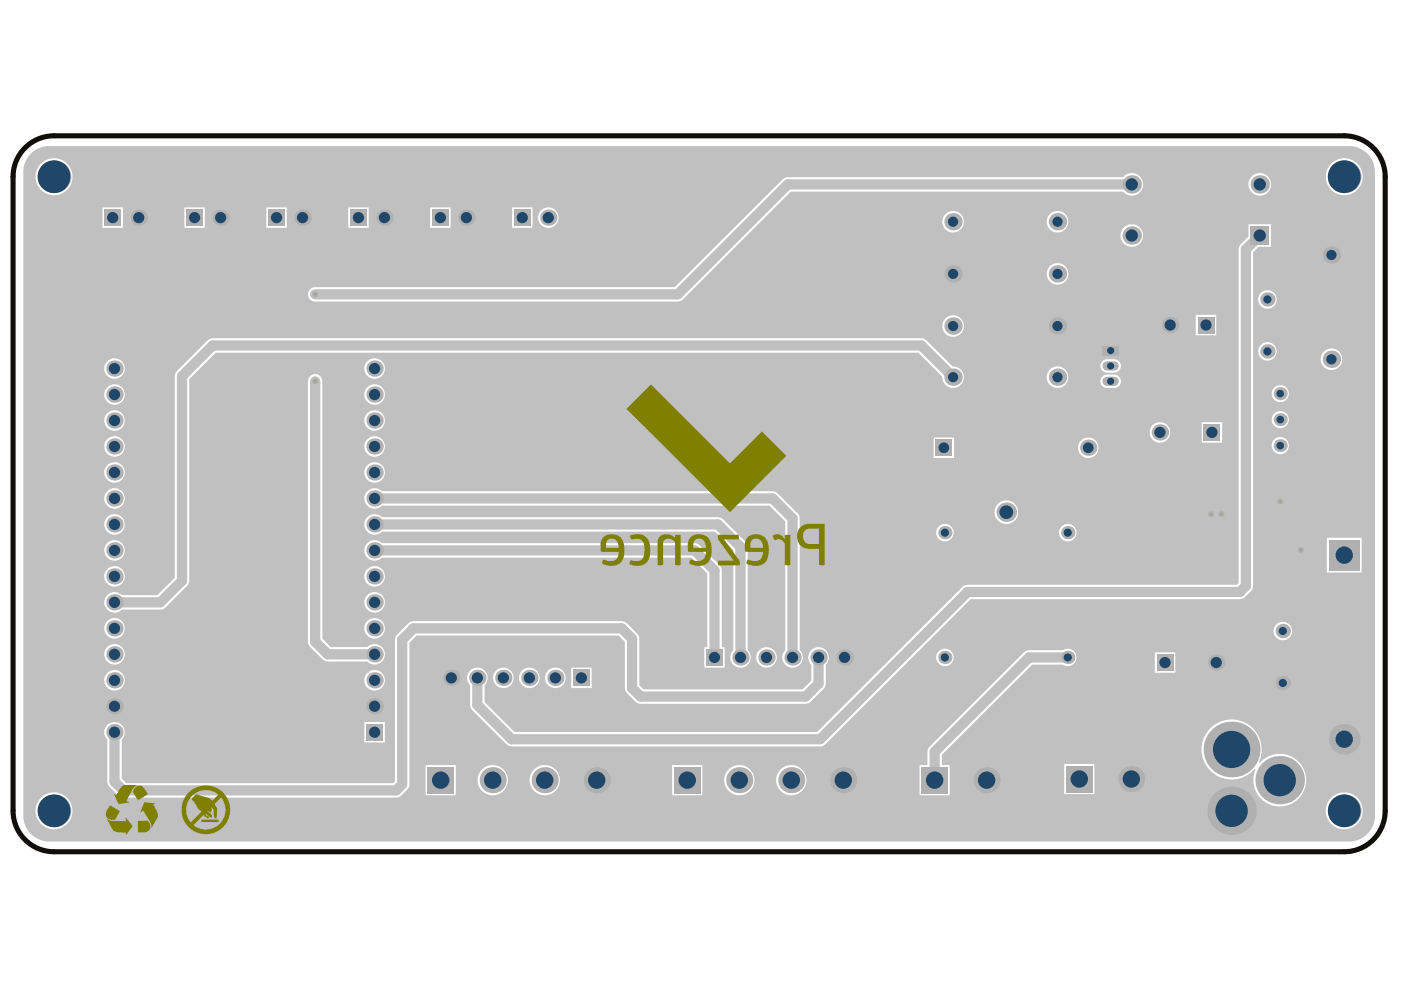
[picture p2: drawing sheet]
<svg xmlns="http://www.w3.org/2000/svg" width="297mm" height="210mm" viewBox="0 0 297 210" stroke-linecap="round" stroke-linejoin="round" font-family="sans-serif">
<path d="M5.3 31.3a8.7 8.7 0 0 1 6.2-2.5h273.5a8.7 8.7 0 0 1 8.7 8.7v134.4a8.7 8.7 0 0 1-8.7 8.7h-273.5a8.7 8.7 0 0 1-8.7-8.7v-134.4a8.6 8.6 0 0 1 2.5-6.2z" fill="none" stroke="#110f0a" stroke-width="1.1"/>
<path d="M6.2 33a5.5 5.5 0 0 1 3.7-2h276.6a5.5 5.5 0 0 1 5 5.5v136.4a5.5 5.5 0 0 1-5 5.5h-276.6a5.5 5.5 0 0 1-5-5.5v-136.4a5.3 5.3 0 0 1 1.3-3.5zM281.1 37.5a3.9 3.9 0 0 0 7.8 0 3.9 3.9 0 0 0-7.8 0zM7.5 37.5a4 4 0 0 0 7.9 0 4 4 0 0 0-7.9 0zM264.7 39.1a2.41 2.41 0 0 0 4.8 0 2.41 2.41 0 0 0-4.8 0zM65.7 61.3a1.53 1.53 0 0 0-.3 1.7 1.53 1.53 0 0 0 1.4 .9h77.3l.7-.4 22.9-22.9h70.4a2.4 2.4 0 0 0 3.5 .2 2.4 2.4 0 0 0 0-3.5 2.4 2.4 0 0 0-3.5 .3h-71.5l-.6 .4-22.9 22.9h-76.3zM114.1 46.1a2.19 2.19 0 0 0 4.3 0 2.19 2.19 0 0 0-4.3 0zM108.6 44v4.3h4.3v-4.3zM91.2 44v4.3h4.3v-4.3zM73.8 44v4.3h4.4v-4.3zM56.5 44v4.3h4.3v-4.3zM39.1 44v4.3h4.3v-4.3zM21.7 44v4.3h4.4v-4.3zM221.9 47a2.3 2.3 0 0 0 4.6 0 2.3 2.3 0 0 0-4.6 0zM199.8 47a2.3 2.3 0 0 0 4.6 0 2.3 2.3 0 0 0-4.6 0zM237.5 49.9a2.45 2.45 0 0 0 4.9 0 2.45 2.45 0 0 0-4.9 0zM221.9 58.1a2.3 2.3 0 0 0 4.6 0 2.3 2.3 0 0 0-4.6 0zM266.8 63.5a1.97 1.97 0 0 0 3.9 0 1.97 1.97 0 0 0-3.9 0zM253.5 66.7v4.4h4.4v-4.4zM199.8 69.1a2.3 2.3 0 0 0 4.6 0 2.3 2.3 0 0 0-4.6 0zM266.8 74.5a1.97 1.97 0 0 0 3.9 0 1.97 1.97 0 0 0-3.9 0zM280 76.2a2.3 2.3 0 0 0 4.6 0 2.3 2.3 0 0 0-4.6 0zM233.7 76.6a1.42 1.42 0 0 0-.3 1.5 1.42 1.42 0 0 0 1.3 .9 2.68 2.68 0 0 0 2.5-.4 1.42 1.42 0 0 0 .4-1.6 1.42 1.42 0 0 0-1.4-.8 2.68 2.68 0 0 0-2.5 .4zM77.2 78.1a2.2 2.2 0 0 0 4.4 0 2.2 2.2 0 0 0-4.4 0zM22.1 78.1a2.2 2.2 0 0 0 4.4 0 2.2 2.2 0 0 0-4.4 0zM221.9 80a2.3 2.3 0 0 0 4.6 0 2.3 2.3 0 0 0-4.6 0zM37.5 78.7l-.4 1.1v42.7l-3.7 3.7h-7.6a2.18 2.18 0 0 0-3.1 0 2.18 2.18 0 0 0 0 3.1 2.18 2.18 0 0 0 3.1-.1h8.6l.7-.4 4.6-4.6 .4-.7v-43.1l5.6-5.6h149l5.1 5.1a2.29 2.29 0 0 0 2.2 2.4 2.29 2.29 0 0 0 2.4-2.4 2.29 2.29 0 0 0-2.4-2.2l-5.6-5.5-1.1-.5h-150.2l-1.1 .5zM233.7 79.8a1.42 1.42 0 0 0-.3 1.6 1.42 1.42 0 0 0 1.3 .9 2.68 2.68 0 0 0 2.5-.5 1.42 1.42 0 0 0 .4-1.5 1.42 1.42 0 0 0-1.4-.9 2.68 2.68 0 0 0-2.5 .4zM269.6 83.5a1.85 1.85 0 0 0 3.7 0 1.85 1.85 0 0 0-3.7 0zM77.2 83.7a2.2 2.2 0 0 0 4.4 0 2.2 2.2 0 0 0-4.4 0zM22.1 83.7a2.2 2.2 0 0 0 4.4 0 2.2 2.2 0 0 0-4.4 0zM269.6 89a1.85 1.85 0 0 0 3.7 0 1.85 1.85 0 0 0-3.7 0zM77.2 89.2a2.2 2.2 0 0 0 4.4 0 2.2 2.2 0 0 0-4.4 0zM22.1 89.2a2.2 2.2 0 0 0 4.4 0 2.2 2.2 0 0 0-4.4 0zM254.8 89.5v4.4h4.3v-4.4zM243.7 91.7a2.2 2.2 0 0 0 4.4 0 2.2 2.2 0 0 0-4.4 0zM269.6 94.5a1.85 1.85 0 0 0 3.7 0 1.85 1.85 0 0 0-3.7 0zM77.2 94.7a2.2 2.2 0 0 0 4.4 0 2.2 2.2 0 0 0-4.4 0zM22.1 94.7a2.2 2.2 0 0 0 4.4 0 2.2 2.2 0 0 0-4.4 0zM228.5 94.9a2.2 2.2 0 0 0 4.4 0 2.2 2.2 0 0 0-4.4 0zM197.9 92.8v4.3h4.4v-4.3zM77.2 100.2a2.2 2.2 0 0 0 4.4 0 2.2 2.2 0 0 0-4.4 0zM22.1 100.2a2.2 2.2 0 0 0 4.4 0 2.2 2.2 0 0 0-4.4 0zM22.1 105.7a2.2 2.2 0 0 0 4.4 0 2.2 2.2 0 0 0-4.4 0zM210.8 108.6a2.55 2.55 0 0 0 5.1 0 2.55 2.55 0 0 0-5.1 0zM22.1 111.2a2.2 2.2 0 0 0 4.4 0 2.2 2.2 0 0 0-4.4 0zM224.5 112.9a1.86 1.86 0 0 0 3.7 0 1.86 1.86 0 0 0-3.7 0zM198.5 112.9a1.86 1.86 0 0 0 3.7 0 1.86 1.86 0 0 0-3.7 0zM22.1 116.7a2.2 2.2 0 0 0 4.4 0 2.2 2.2 0 0 0-4.4 0zM281.3 114v7.4h7.4v-7.4zM77.2 122.2a2.2 2.2 0 0 0 4.4 0 2.2 2.2 0 0 0-4.4 0zM22.1 122.2a2.2 2.2 0 0 0 4.4 0 2.2 2.2 0 0 0-4.4 0zM77.2 127.7a2.2 2.2 0 0 0 4.4 0 2.2 2.2 0 0 0-4.4 0zM77.2 133.2a2.2 2.2 0 0 0 4.4 0 2.2 2.2 0 0 0-4.4 0zM22.1 133.2a2.2 2.2 0 0 0 4.4 0 2.2 2.2 0 0 0-4.4 0zM270 133.8a1.97 1.97 0 0 0 3.9 0 1.97 1.97 0 0 0-3.9 0zM65.7 79.8l-.4 1v55.7l.4 .6 2.7 2.7 .7 .4 8.8 .1a2.18 2.18 0 0 0 3.1 0 2.18 2.18 0 0 0 0-3.1 2.18 2.18 0 0 0-3.1 0h-7.8l-1.8-1.8v-54.6a1.53 1.53 0 0 0-.9-1.4 1.53 1.53 0 0 0-1.7 .4zM22.1 138.7a2.2 2.2 0 0 0 4.4 0 2.2 2.2 0 0 0-4.4 0zM197.1 158.3l-.5 1.1v2.8h-1.6v6.4h6.4v-6.4h-1.7v-2.2l19.1-19.1h6.6a1.85 1.85 0 0 0 2.8-1.5 1.85 1.85 0 0 0-2.8-1.5h-7.2l-.8 .2zM198.5 139.4a1.86 1.86 0 0 0 3.7 0 1.86 1.86 0 0 0-3.7 0zM77.7 104.4a2.18 2.18 0 0 0 .3 2.9 2.18 2.18 0 0 0 3-.1h82.2l3.3 3.3v27.4a2.18 2.18 0 0 0 0 3 2.18 2.18 0 0 0 3.1 0 2.18 2.18 0 0 0 0-3l-.1-28.4-.4-.7-4.2-4.2-.7-.4h-83.2a2.16 2.16 0 0 0-3.3 .2zM160.3 139.4a2.2 2.2 0 0 0 4.4 0 2.2 2.2 0 0 0-4.4 0zM77.7 109.9a2.18 2.18 0 0 0 .3 2.9 2.18 2.18 0 0 0 3-.1h70.6l3.9 3.9v21.3a2.18 2.18 0 0 0 0 3 2.18 2.18 0 0 0 3 0 2.18 2.18 0 0 0 0-3v-22.3l-.4-.7-4.8-4.8-.7-.4h-71.6a2.16 2.16 0 0 0-3.3 .2zM77.7 115.4a2.18 2.18 0 0 0 .3 2.9 2.18 2.18 0 0 0 3-.1h65.6l3.4 3.4v15.6h-.7v4.4h4.4v-4.4h-.7v-16.7l-.4-.7-4.3-4.2-.7-.4h-66.6a2.16 2.16 0 0 0-3.3 .2zM244.8 138.3v4.3h4.4v-4.3zM121.1 141.6v4.3h4.3v-4.3zM115.6 143.7a2.19 2.19 0 0 0 4.3 0 2.19 2.19 0 0 0-4.3 0zM110 143.7a2.2 2.2 0 0 0 4.4 0 2.2 2.2 0 0 0-4.4 0zM104.5 143.7a2.2 2.2 0 0 0 4.4 0 2.2 2.2 0 0 0-4.4 0zM77.2 144.2a2.2 2.2 0 0 0 4.4 0 2.2 2.2 0 0 0-4.4 0zM22.1 144.2a2.2 2.2 0 0 0 4.4 0 2.2 2.2 0 0 0-4.4 0zM22.5 153.9a2.14 2.14 0 0 0 .2 2.9l.1 9.3 .4 .7 1.9 1.9 .6 .4h58.7a5.3 5.3 0 0 0 2.2-2l.2-.8v-30l1.5-1.5h42.9l1.3 1.3v10.2l.4 .7 1.8 1.8 1.1 .4h35.4l.7-.4 3-3.1 .2-.7v-4.1a2.18 2.18 0 0 0 0-3.1 2.18 2.18 0 0 0-3.1 0 2.18 2.18 0 0 0 0 3.1v3.4l-1.8 1.9h-33.7l-1-.9v-10.3l-.4-.7-2.2-2.2-.7-.4h-44.5l-1.1 .4-2.4 2.5-.5 1v30.1l-.3 .3h-56.6l-1-.9v-8.3a2.18 2.18 0 0 0-.1-3.2 2.18 2.18 0 0 0-3.2 .3zM99.5 142.4a2.14 2.14 0 0 0 .2 2.9v4.2l.2 .7 7.5 7.6 .7 .4 65.8 .1 1.1-.5 30.8-30.8h57.5a5.3 5.3 0 0 0 2.2-2l.2-.8v-70.7l1.2-1.2h2.6v-4.7h-4.8v2.6l-1.9 1.9-.2 .8v70.7l-.4 .4h-57.4l-.7 .4-30.8 30.8h-64.2l-6.4-6.4v-3.5a2.18 2.18 0 0 0-.1-3.2 2.18 2.18 0 0 0-3.1 .3zM77.3 153.1v4.3h4.3v-4.3zM225.6 162v6.4h6.4v-6.4zM164.6 165.4a3.2 3.2 0 0 0 6.4 0 3.2 3.2 0 0 0-6.4 0zM153.5 165.4a3.2 3.2 0 0 0 6.5 0 3.2 3.2 0 0 0-6.5 0zM142.5 162.2v6.4h6.4v-6.4zM112.3 165.4a3.2 3.2 0 0 0 6.4 0 3.2 3.2 0 0 0-6.4 0zM101.2 165.4a3.2 3.2 0 0 0 6.5 0 3.2 3.2 0 0 0-6.5 0zM90.2 162.2v6.4h6.4v-6.4zM256.3 154.8a6.4 6.4 0 0 0 .7 9 6.4 6.4 0 0 0 9-.8l.2 .2a5.6 5.6 0 0 0 5.2 7.8 5.6 5.6 0 0 0 5-8 5.6 5.6 0 0 0-9.3-1.3l-.2-.2a6.4 6.4 0 0 0-2.4-8 6.4 6.4 0 0 0-8.2 1.3zM281.1 171.9a3.9 3.9 0 0 0 7.8 0 3.9 3.9 0 0 0-7.8 0zM7.5 171.9a4 4 0 0 0 7.9 0 4 4 0 0 0-7.9 0z" fill="#c0c0c0"/>
<path d="M240 39.1h-73l-23.3 23.3h-76.9M267.1 49.9l-2.9 3v71.3l-1.3 1.3h-57.8l-31.2 31.2h-65.4l-7.3-7.2v-5.8M202.1 80l-6.8-6.7h-150.2l-6.5 6.5v43.3l-4.6 4.6h-9.7M66.8 80.8v55.3l2.7 2.6h9.9M79.4 116.7h67.8l4.3 4.2v18.5M79.4 111.2h72.8l4.8 4.8v23.4M79.4 105.7h84.4l4.2 4.2v29.5M173.5 139.4v5.6l-2.7 2.7h-35l-1.8-1.8v-10.5l-2.2-2.2h-44.1l-2.4 2.4v30.7l-1.3 1.3h-57.9l-1.8-1.9v-10.4M226.4 139.4h-8.2l-20 20v6" fill="none" stroke="#c0c0c0" stroke-width="2.2"/>
<circle cx="256.8" cy="109" r=".65" fill="#b0b0b0"/>
<circle cx="256.8" cy="109" r=".33" fill="#a6968d"/>
<circle cx="259" cy="109" r=".65" fill="#b0b0b0"/>
<circle cx="259" cy="109" r=".33" fill="#a6968d"/>
<circle cx="271.4" cy="106.3" r=".65" fill="#b0b0b0"/>
<circle cx="271.4" cy="106.3" r=".33" fill="#a6968d"/>
<circle cx="275.8" cy="116.6" r=".65" fill="#b0b0b0"/>
<circle cx="275.8" cy="116.6" r=".33" fill="#a6968d"/>
<circle cx="66.8" cy="80.8" r=".65" fill="#b0b0b0"/>
<circle cx="66.8" cy="80.8" r=".33" fill="#a6968d"/>
<circle cx="66.8" cy="62.4" r=".65" fill="#b0b0b0"/>
<circle cx="66.8" cy="62.4" r=".33" fill="#a6968d"/>
<circle cx="11.5" cy="171.9" r="3.5" fill="#b0b0b0"/>
<circle cx="11.5" cy="171.9" r="3.5" fill="#1f4769"/>
<circle cx="24.3" cy="144.2" r="1.73" fill="#b0b0b0"/>
<circle cx="24.3" cy="144.2" r="1.19" fill="#1f4769"/>
<circle cx="24.3" cy="149.7" r="1.73" fill="#b0b0b0"/>
<circle cx="24.3" cy="149.7" r="1.19" fill="#1f4769"/>
<circle cx="24.3" cy="155.3" r="1.73" fill="#b0b0b0"/>
<circle cx="24.3" cy="155.3" r="1.19" fill="#1f4769"/>
<circle cx="24.3" cy="138.7" r="1.73" fill="#b0b0b0"/>
<circle cx="24.3" cy="138.7" r="1.19" fill="#1f4769"/>
<circle cx="24.3" cy="133.2" r="1.73" fill="#b0b0b0"/>
<circle cx="24.3" cy="133.2" r="1.19" fill="#1f4769"/>
<circle cx="24.3" cy="127.7" r="1.73" fill="#b0b0b0"/>
<circle cx="24.3" cy="127.7" r="1.19" fill="#1f4769"/>
<circle cx="24.3" cy="122.2" r="1.73" fill="#b0b0b0"/>
<circle cx="24.3" cy="122.2" r="1.19" fill="#1f4769"/>
<path d="M77.7 153.5h3.5v3.5h-3.5z" fill-rule="evenodd" fill="#b0b0b0"/>
<circle cx="79.4" cy="155.3" r="1.19" fill="#1f4769"/>
<circle cx="79.4" cy="144.2" r="1.73" fill="#b0b0b0"/>
<circle cx="79.4" cy="144.2" r="1.19" fill="#1f4769"/>
<circle cx="79.4" cy="149.7" r="1.73" fill="#b0b0b0"/>
<circle cx="79.4" cy="149.7" r="1.19" fill="#1f4769"/>
<circle cx="79.4" cy="138.7" r="1.73" fill="#b0b0b0"/>
<circle cx="79.4" cy="138.7" r="1.19" fill="#1f4769"/>
<circle cx="79.4" cy="133.2" r="1.73" fill="#b0b0b0"/>
<circle cx="79.4" cy="133.2" r="1.19" fill="#1f4769"/>
<circle cx="79.4" cy="127.7" r="1.73" fill="#b0b0b0"/>
<circle cx="79.4" cy="127.7" r="1.19" fill="#1f4769"/>
<circle cx="79.4" cy="122.2" r="1.73" fill="#b0b0b0"/>
<circle cx="79.4" cy="122.2" r="1.19" fill="#1f4769"/>
<path d="M90.7 162.6h5.5v5.6h-5.5z" fill-rule="evenodd" fill="#b0b0b0"/>
<circle cx="93.4" cy="165.4" r="1.84" fill="#1f4769"/>
<circle cx="95.7" cy="143.7" r="1.73" fill="#b0b0b0"/>
<circle cx="95.7" cy="143.7" r="1.19" fill="#1f4769"/>
<circle cx="101.2" cy="143.7" r="1.73" fill="#b0b0b0"/>
<circle cx="101.2" cy="143.7" r="1.19" fill="#1f4769"/>
<circle cx="104.5" cy="165.4" r="2.76" fill="#b0b0b0"/>
<circle cx="104.5" cy="165.4" r="1.84" fill="#1f4769"/>
<circle cx="106.7" cy="143.7" r="1.73" fill="#b0b0b0"/>
<circle cx="106.7" cy="143.7" r="1.19" fill="#1f4769"/>
<circle cx="112.2" cy="143.7" r="1.73" fill="#b0b0b0"/>
<circle cx="112.2" cy="143.7" r="1.19" fill="#1f4769"/>
<circle cx="115.5" cy="165.4" r="2.76" fill="#b0b0b0"/>
<circle cx="115.5" cy="165.4" r="1.84" fill="#1f4769"/>
<circle cx="117.7" cy="143.7" r="1.73" fill="#b0b0b0"/>
<circle cx="117.7" cy="143.7" r="1.19" fill="#1f4769"/>
<path d="M121.5 142h3.5v3.5h-3.5z" fill-rule="evenodd" fill="#b0b0b0"/>
<circle cx="123.3" cy="143.7" r="1.19" fill="#1f4769"/>
<circle cx="126.5" cy="165.4" r="2.76" fill="#b0b0b0"/>
<circle cx="126.5" cy="165.4" r="1.84" fill="#1f4769"/>
<path d="M142.9 162.6h5.6v5.6h-5.6z" fill-rule="evenodd" fill="#b0b0b0"/>
<circle cx="145.7" cy="165.4" r="1.84" fill="#1f4769"/>
<path d="M149.7 137.7h3.5v3.4h-3.5z" fill-rule="evenodd" fill="#b0b0b0"/>
<circle cx="151.5" cy="139.4" r="1.19" fill="#1f4769"/>
<circle cx="156.7" cy="165.4" r="2.76" fill="#b0b0b0"/>
<circle cx="156.7" cy="165.4" r="1.84" fill="#1f4769"/>
<circle cx="157" cy="139.4" r="1.73" fill="#b0b0b0"/>
<circle cx="157" cy="139.4" r="1.19" fill="#1f4769"/>
<circle cx="162.5" cy="139.4" r="1.73" fill="#b0b0b0"/>
<circle cx="162.5" cy="139.4" r="1.19" fill="#1f4769"/>
<circle cx="167.8" cy="165.4" r="2.76" fill="#b0b0b0"/>
<circle cx="167.8" cy="165.4" r="1.84" fill="#1f4769"/>
<circle cx="168" cy="139.4" r="1.73" fill="#b0b0b0"/>
<circle cx="168" cy="139.4" r="1.19" fill="#1f4769"/>
<circle cx="11.5" cy="37.5" r="3.5" fill="#b0b0b0"/>
<circle cx="11.5" cy="37.5" r="3.5" fill="#1f4769"/>
<path d="M22.2 44.4h3.4v3.5h-3.4z" fill-rule="evenodd" fill="#b0b0b0"/>
<circle cx="23.9" cy="46.1" r="1.19" fill="#1f4769"/>
<circle cx="24.3" cy="116.7" r="1.73" fill="#b0b0b0"/>
<circle cx="24.3" cy="116.7" r="1.19" fill="#1f4769"/>
<circle cx="24.3" cy="111.2" r="1.73" fill="#b0b0b0"/>
<circle cx="24.3" cy="111.2" r="1.19" fill="#1f4769"/>
<circle cx="24.3" cy="105.7" r="1.73" fill="#b0b0b0"/>
<circle cx="24.3" cy="105.7" r="1.19" fill="#1f4769"/>
<circle cx="24.3" cy="100.2" r="1.73" fill="#b0b0b0"/>
<circle cx="24.3" cy="100.2" r="1.19" fill="#1f4769"/>
<circle cx="24.3" cy="94.7" r="1.73" fill="#b0b0b0"/>
<circle cx="24.3" cy="94.7" r="1.19" fill="#1f4769"/>
<circle cx="24.3" cy="89.2" r="1.73" fill="#b0b0b0"/>
<circle cx="24.3" cy="89.2" r="1.19" fill="#1f4769"/>
<circle cx="24.3" cy="83.7" r="1.73" fill="#b0b0b0"/>
<circle cx="24.3" cy="83.7" r="1.19" fill="#1f4769"/>
<circle cx="24.3" cy="78.1" r="1.73" fill="#b0b0b0"/>
<circle cx="24.3" cy="78.1" r="1.19" fill="#1f4769"/>
<circle cx="29.4" cy="46.1" r="1.73" fill="#b0b0b0"/>
<circle cx="29.4" cy="46.1" r="1.19" fill="#1f4769"/>
<path d="M39.5 44.4h3.5v3.5h-3.5z" fill-rule="evenodd" fill="#b0b0b0"/>
<circle cx="41.3" cy="46.1" r="1.19" fill="#1f4769"/>
<circle cx="46.8" cy="46.1" r="1.73" fill="#b0b0b0"/>
<circle cx="46.8" cy="46.1" r="1.19" fill="#1f4769"/>
<path d="M56.9 44.4h3.5v3.5h-3.5z" fill-rule="evenodd" fill="#b0b0b0"/>
<circle cx="58.6" cy="46.1" r="1.19" fill="#1f4769"/>
<circle cx="64.1" cy="46.1" r="1.73" fill="#b0b0b0"/>
<circle cx="64.1" cy="46.1" r="1.19" fill="#1f4769"/>
<path d="M74.3 44.4h3.4v3.5h-3.4z" fill-rule="evenodd" fill="#b0b0b0"/>
<circle cx="76" cy="46.1" r="1.19" fill="#1f4769"/>
<circle cx="79.4" cy="116.7" r="1.73" fill="#b0b0b0"/>
<circle cx="79.4" cy="116.7" r="1.19" fill="#1f4769"/>
<circle cx="79.4" cy="111.2" r="1.73" fill="#b0b0b0"/>
<circle cx="79.4" cy="111.2" r="1.19" fill="#1f4769"/>
<circle cx="79.4" cy="105.7" r="1.73" fill="#b0b0b0"/>
<circle cx="79.4" cy="105.7" r="1.19" fill="#1f4769"/>
<circle cx="79.4" cy="100.2" r="1.73" fill="#b0b0b0"/>
<circle cx="79.4" cy="100.2" r="1.19" fill="#1f4769"/>
<circle cx="79.4" cy="94.7" r="1.73" fill="#b0b0b0"/>
<circle cx="79.4" cy="94.7" r="1.19" fill="#1f4769"/>
<circle cx="79.4" cy="89.2" r="1.73" fill="#b0b0b0"/>
<circle cx="79.4" cy="89.2" r="1.19" fill="#1f4769"/>
<circle cx="79.4" cy="83.7" r="1.73" fill="#b0b0b0"/>
<circle cx="79.4" cy="83.7" r="1.19" fill="#1f4769"/>
<circle cx="79.4" cy="78.1" r="1.73" fill="#b0b0b0"/>
<circle cx="79.4" cy="78.1" r="1.19" fill="#1f4769"/>
<circle cx="81.5" cy="46.1" r="1.73" fill="#b0b0b0"/>
<circle cx="81.5" cy="46.1" r="1.19" fill="#1f4769"/>
<path d="M91.6 44.4h3.5v3.5h-3.5z" fill-rule="evenodd" fill="#b0b0b0"/>
<circle cx="93.4" cy="46.1" r="1.19" fill="#1f4769"/>
<circle cx="98.9" cy="46.1" r="1.73" fill="#b0b0b0"/>
<circle cx="98.9" cy="46.1" r="1.19" fill="#1f4769"/>
<path d="M109 44.4h3.5v3.5h-3.5z" fill-rule="evenodd" fill="#b0b0b0"/>
<circle cx="110.7" cy="46.1" r="1.19" fill="#1f4769"/>
<circle cx="116.3" cy="46.1" r="1.73" fill="#b0b0b0"/>
<circle cx="116.3" cy="46.1" r="1.19" fill="#1f4769"/>
<circle cx="173.5" cy="139.4" r="1.73" fill="#b0b0b0"/>
<circle cx="173.5" cy="139.4" r="1.19" fill="#1f4769"/>
<circle cx="178.8" cy="165.4" r="2.76" fill="#b0b0b0"/>
<circle cx="178.8" cy="165.4" r="1.84" fill="#1f4769"/>
<circle cx="179.1" cy="139.4" r="1.73" fill="#b0b0b0"/>
<circle cx="179.1" cy="139.4" r="1.19" fill="#1f4769"/>
<path d="M195.4 162.6h5.5v5.6h-5.5z" fill-rule="evenodd" fill="#b0b0b0"/>
<circle cx="198.2" cy="165.4" r="1.84" fill="#1f4769"/>
<path d="M198.4 93.2h3.5v3.5h-3.5z" fill-rule="evenodd" fill="#b0b0b0"/>
<circle cx="200.1" cy="94.9" r="1.14" fill="#1f4769"/>
<circle cx="200.3" cy="139.4" r="1.41" fill="#b0b0b0"/>
<circle cx="200.3" cy="139.4" r=".87" fill="#1f4769"/>
<circle cx="200.3" cy="112.9" r="1.41" fill="#b0b0b0"/>
<circle cx="200.3" cy="112.9" r=".87" fill="#1f4769"/>
<circle cx="209.2" cy="165.4" r="2.76" fill="#b0b0b0"/>
<circle cx="209.2" cy="165.4" r="1.84" fill="#1f4769"/>
<circle cx="213.4" cy="108.6" r="2.06" fill="#b0b0b0"/>
<circle cx="213.4" cy="108.6" r="1.45" fill="#1f4769"/>
<circle cx="226.4" cy="139.4" r="1.41" fill="#b0b0b0"/>
<circle cx="226.4" cy="139.4" r=".87" fill="#1f4769"/>
<circle cx="226.4" cy="112.9" r="1.41" fill="#b0b0b0"/>
<circle cx="226.4" cy="112.9" r=".87" fill="#1f4769"/>
<path d="M226.1 162.4h5.5v5.5h-5.5z" fill-rule="evenodd" fill="#b0b0b0"/>
<circle cx="228.8" cy="165.2" r="1.84" fill="#1f4769"/>
<circle cx="230.7" cy="94.9" r="1.73" fill="#b0b0b0"/>
<circle cx="230.7" cy="94.9" r="1.14" fill="#1f4769"/>
<circle cx="239.9" cy="165.2" r="2.76" fill="#b0b0b0"/>
<circle cx="239.9" cy="165.2" r="1.84" fill="#1f4769"/>
<circle cx="245.9" cy="91.7" r="1.73" fill="#b0b0b0"/>
<circle cx="245.9" cy="91.7" r="1.19" fill="#1f4769"/>
<path d="M245.3 138.7h3.4v3.5h-3.4z" fill-rule="evenodd" fill="#b0b0b0"/>
<circle cx="247" cy="140.5" r="1.19" fill="#1f4769"/>
<path d="M255.2 89.9h3.5v3.5h-3.5z" fill-rule="evenodd" fill="#b0b0b0"/>
<circle cx="257" cy="91.7" r="1.19" fill="#1f4769"/>
<circle cx="257.9" cy="140.5" r="1.73" fill="#b0b0b0"/>
<circle cx="257.9" cy="140.5" r="1.19" fill="#1f4769"/>
<circle cx="261.1" cy="171.9" r="5.1" fill="#b0b0b0"/>
<circle cx="261.1" cy="171.9" r="3.4" fill="#1f4769"/>
<circle cx="261.1" cy="158.9" r="5.9" fill="#b0b0b0"/>
<circle cx="261.1" cy="158.9" r="3.9" fill="#1f4769"/>
<circle cx="271.3" cy="165.4" r="5.1" fill="#b0b0b0"/>
<circle cx="271.3" cy="165.4" r="3.4" fill="#1f4769"/>
<circle cx="271.4" cy="94.5" r="1.38" fill="#b0b0b0"/>
<circle cx="271.4" cy="94.5" r=".8" fill="#1f4769"/>
<circle cx="271.4" cy="89" r="1.38" fill="#b0b0b0"/>
<circle cx="271.4" cy="89" r=".8" fill="#1f4769"/>
<circle cx="272" cy="133.8" r="1.52" fill="#b0b0b0"/>
<circle cx="272" cy="133.8" r=".87" fill="#1f4769"/>
<circle cx="272" cy="144.8" r="1.52" fill="#b0b0b0"/>
<circle cx="272" cy="144.8" r=".87" fill="#1f4769"/>
<path d="M281.7 114.5h6.6v6.5h-6.6z" fill-rule="evenodd" fill="#b0b0b0"/>
<circle cx="285" cy="117.7" r="1.84" fill="#1f4769"/>
<circle cx="285" cy="171.9" r="3.5" fill="#b0b0b0"/>
<circle cx="285" cy="171.9" r="3.5" fill="#1f4769"/>
<circle cx="285" cy="156.7" r="3.3" fill="#b0b0b0"/>
<circle cx="285" cy="156.7" r="1.84" fill="#1f4769"/>
<circle cx="202.1" cy="80" r="1.84" fill="#b0b0b0"/>
<circle cx="202.1" cy="80" r="1.09" fill="#1f4769"/>
<circle cx="202.1" cy="69.1" r="1.84" fill="#b0b0b0"/>
<circle cx="202.1" cy="69.1" r="1.09" fill="#1f4769"/>
<circle cx="202.1" cy="47" r="1.84" fill="#b0b0b0"/>
<circle cx="202.1" cy="47" r="1.09" fill="#1f4769"/>
<circle cx="202.1" cy="58.1" r="1.84" fill="#b0b0b0"/>
<circle cx="202.1" cy="58.1" r="1.09" fill="#1f4769"/>
<circle cx="224.2" cy="80" r="1.84" fill="#b0b0b0"/>
<circle cx="224.2" cy="80" r="1.09" fill="#1f4769"/>
<circle cx="224.2" cy="69.1" r="1.84" fill="#b0b0b0"/>
<circle cx="224.2" cy="69.1" r="1.09" fill="#1f4769"/>
<circle cx="224.2" cy="47" r="1.84" fill="#b0b0b0"/>
<circle cx="224.2" cy="47" r="1.09" fill="#1f4769"/>
<circle cx="224.2" cy="58.1" r="1.84" fill="#b0b0b0"/>
<circle cx="224.2" cy="58.1" r="1.09" fill="#1f4769"/>
<path d="M234.7 80.8h1.5" fill="none" stroke="#b0b0b0" stroke-width="2"/>
<circle cx="235.5" cy="80.8" r=".76" fill="#1f4769"/>
<path d="M234.7 77.6h1.5" fill="none" stroke="#b0b0b0" stroke-width="2"/>
<circle cx="235.5" cy="77.6" r=".76" fill="#1f4769"/>
<path d="M233.7 73.4h3.5v1.9h-3.5z" fill-rule="evenodd" fill="#b0b0b0"/>
<circle cx="235.5" cy="74.3" r=".76" fill="#1f4769"/>
<circle cx="240" cy="39.1" r="1.95" fill="#b0b0b0"/>
<circle cx="240" cy="39.1" r="1.3" fill="#1f4769"/>
<circle cx="240" cy="49.9" r="1.95" fill="#b0b0b0"/>
<circle cx="240" cy="49.9" r="1.3" fill="#1f4769"/>
<circle cx="248.1" cy="68.9" r="1.73" fill="#b0b0b0"/>
<circle cx="248.1" cy="68.9" r="1.19" fill="#1f4769"/>
<path d="M254 67.2h3.4v3.4h-3.4z" fill-rule="evenodd" fill="#b0b0b0"/>
<circle cx="255.7" cy="68.9" r="1.19" fill="#1f4769"/>
<path d="M265.1 48h3.9v3.9h-3.9z" fill-rule="evenodd" fill="#b0b0b0"/>
<circle cx="267.1" cy="49.9" r="1.3" fill="#1f4769"/>
<circle cx="267.1" cy="39.1" r="1.95" fill="#b0b0b0"/>
<circle cx="267.1" cy="39.1" r="1.3" fill="#1f4769"/>
<circle cx="268.7" cy="74.5" r="1.52" fill="#b0b0b0"/>
<circle cx="268.7" cy="74.5" r=".87" fill="#1f4769"/>
<circle cx="268.7" cy="63.5" r="1.52" fill="#b0b0b0"/>
<circle cx="268.7" cy="63.5" r=".87" fill="#1f4769"/>
<circle cx="271.4" cy="83.5" r="1.38" fill="#b0b0b0"/>
<circle cx="271.4" cy="83.5" r=".8" fill="#1f4769"/>
<circle cx="282.3" cy="76.2" r="1.84" fill="#b0b0b0"/>
<circle cx="282.3" cy="76.2" r="1.09" fill="#1f4769"/>
<circle cx="282.3" cy="54.1" r="1.84" fill="#b0b0b0"/>
<circle cx="282.3" cy="54.1" r="1.09" fill="#1f4769"/>
<circle cx="285" cy="37.5" r="3.5" fill="#b0b0b0"/>
<circle cx="285" cy="37.5" r="3.5" fill="#1f4769"/>
<g fill="#808000">
<path d="M43.8 172.9h.2a.27 .27 0 0 1 .3 .4 .27 .27 0 0 1-.5 .1z"/>
<path d="M42.7 173.8h3.6l.1 .4-.1 .1h-3.5z"/>
<path d="M29.2 174h2.2l.5 1.1-.3 .9-.8 .5h-1.5z"/>
<path d="M22.6 173.6l1.1 .5h3v-.8l1.4 1.9-1.4 1.8v-.5l-1.8-.1-.9-.4z"/>
<path d="M23.3 170.8l2.1 1.2-1 1.8-1.3-.1-.6-.6v-1z"/>
<path d="M30.6 170.1l2.3 .3-.2 .1a.23 .23 0 0 0-.2 .2 .23 .23 0 0 0 .2 .2l.7 1.4 .1 .9-1.4 2.4-.2-1.1-1.5-2.6-.7 .4z"/>
<path d="M24.2 168.4l.4 .2 .9-1.5 .7-.6h2.9l-.9 .7-1.4 2.5 .6 .4-2.3 .4z"/>
<path d="M28.8 166.9l.7-.3 .6 .2 .5 .3 .7 1.3-2 1.3-1.2-1.8z"/>
<path d="M132.9 86.6l5.1-5.1 16.7 16.7 6.5-6.4a.33 .33 0 0 1 .4-.3 .33 .33 0 0 1 .3 .3l4.6 4.6a.25 .25 0 0 1 .1 .2 .25 .25 0 0 1-.1 .3l-11.8 11.6-21.8-21.8z"/>
<path d="M133.6 113.5l1.7-.2 1.1 .2 .9 .8 .5 1.2v2.2l-.6 1.4-1.1 .8h-1.8a.61 .61 0 0 1-.8-.3 .61 .61 0 0 1 .3-.8l1.6 .1 .9-.5 .3-1.3v-1.3l-.3-.9a1.75 1.75 0 0 0-2.3-.5l-.3-.4z"/>
<path d="M139.9 113.7l.6-.3 1-.1 .9 .2 .7 .5 .2-.6 1 .1v6.2l-.7 .2a.39 .39 0 0 1-.5-.5v-4.3l-.4-.5a1.59 1.59 0 0 0-1.6-.2l-.4 .3-.1 .4v4.6l-.9 .1-.3-.1v-4.9l.2-.6z"/>
<path d="M163.9 113.5a1.77 1.77 0 0 1 2.4 .7l.1-.7h1.1v6.3l-1.1-.1v-4.4l-.3-.5a1.28 1.28 0 0 0-1.8-.3l-.4-.6z"/>
<path d="M152.3 113.4h4.3v.8l-.1 .1-2.9 .1 3.1 4.4 .2 .5-.1 .5h-4.6l.1-.9 3.2-.1-3.2-4.4z"/>
<path d="M38.5 171.7a5.2 5.2 0 0 1 10.3 0 5.2 5.2 0 0 1-10.3 0zM43.1 172.8l-2 2.2 1.6 .8 1.3 .1 1.4-.4 1.1-.8 .7-.8 .4-1 .2-1-.1-1.1-.4-1.1-.4-.6-1.1 1.1a.4 .4 0 0 0-.3 .3 .4 .4 0 0 0 .2 .4l.3 .7-.1 1.9-.4-.2-.2-1.5-.5-.6 .1 .4-.1 .3a.29 .29 0 0 1-.2 .4 .29 .29 0 0 1-.3-.2l-.3-.2 .4 .4a.78 .78 0 0 1 .4 1.1l-1.4-.9 .3 .3a.28 .28 0 0 1-.3 .4 .28 .28 0 0 1-.2-.4zM40.8 168.6l-.9 1.2-.4 1.2v1.5l.6 1.5a.38 .38 0 0 0 .4 .2 .38 .38 0 0 0 .4-.3l1.8-1.9-.7-.5-1.1-1.8a.34 .34 0 0 1-.3-.3 .34 .34 0 0 1 .3-.3l.5-.5a.51 .51 0 0 1 .8 0l1.9 .5 .6 .4a.31 .31 0 0 0 .3 .3 .31 .31 0 0 0 .3-.3l.6-.6a.34 .34 0 0 0 .3-.4 .34 .34 0 0 0-.4-.3l-1.3-.6-1.2-.1-1.2 .3z"/>
<path d="M127.9 114l.9-.6 1.1-.1 .7 .1 1.1 .7 .6 1.4v2.2l-.6 1.5-1.1 .7-.7 .1-1.3-.2a.67 .67 0 0 1-.8-.2 .67 .67 0 0 1 0-.8 .43 .43 0 0 1 .8 0l1.4 .1a1.56 1.56 0 0 0 1.1-1.9l-3.7-.1-.1-1.8zM128.9 114.4l-.4 .7v1h2.7l-.2-.9-.5-.8-.7-.2z"/>
<path d="M169.7 111.8l.7-.5 .9-.2h3.6l-.1 8.7-.7 .1-.5-.2v-3.3l-2.9-.1-.9-.5-.4-.6-.3-.6-.1-1.3 .2-.8zM170.7 112.5l-.4 .8v1a1.33 1.33 0 0 0 1.2 1h2.1v-3.1l-2.2-.1z"/>
<path d="M146.5 113.8l.5-.3 .9-.2 1.5 .2 .6 .4 .5 .6 .4 1.6-.2 2.1-.7 1.2-.8 .4-.7 .2-1.5-.2a.62 .62 0 0 1-.6-.2 .62 .62 0 0 1-.1-.7 .48 .48 0 0 1 .8-.1l1.4 .1 .5-.2 .6-.8 .1-.9-3.8-.1v-1.9zM147.2 114.6l-.2 .5v1l2.6 .1v-.6a1.84 1.84 0 0 0-.8-1.3l-.9-.1z"/>
<path d="M158.5 113.9l.6-.4 .8-.2 1.6 .2 .9 .8 .5 1.2v2.3l-.6 1.4-1.1 .7-.7 .1-1.3-.1a.76 .76 0 0 1-.9-.8 .44 .44 0 0 1 .3-.5 .44 .44 0 0 1 .5 .2l1.1 .2 .9-.3 .5-.7 .2-.9-.1-.1h-3.6l-.2-2zM159.5 114.5l-.4 .6v1h2.7l-.2-.8-.5-.9-.7-.2h-.4z"/>
</g>
</svg>
